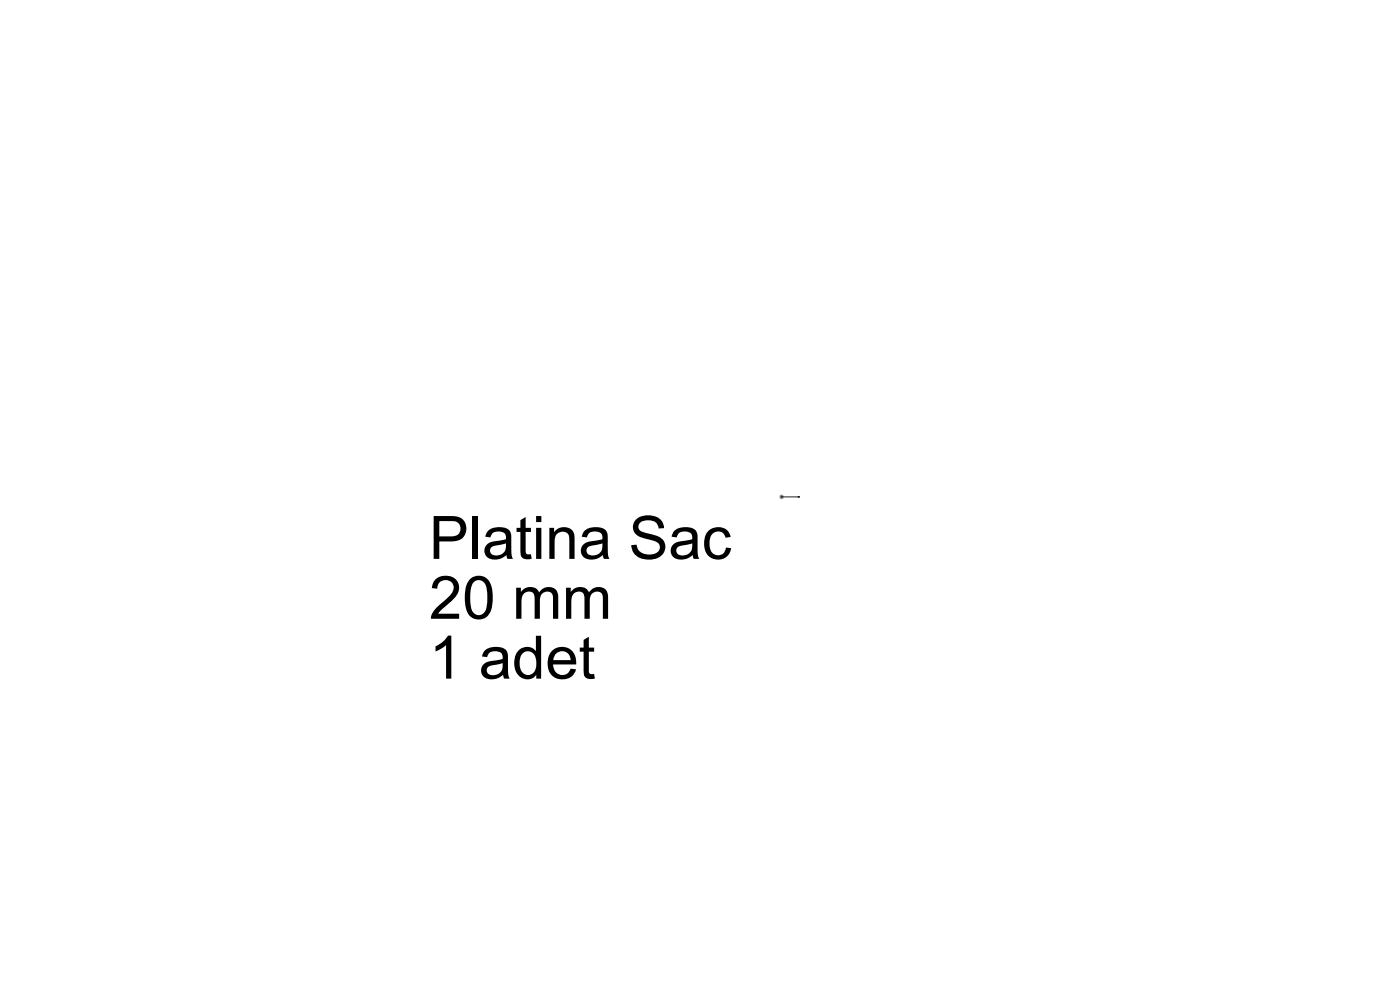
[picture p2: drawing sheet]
<svg xmlns="http://www.w3.org/2000/svg" width="297mm" height="210mm" viewBox="0 0 297 210" stroke-linecap="round" stroke-linejoin="round" font-family="sans-serif">
<defs><g id="words">
<g font-size="12.7">
<text x="91" y="118.6">Platina Sac</text>
<text x="91" y="131.3">20 mm</text>
<text x="91" y="144">1 adet</text>
</g>
</g></defs>
<path d="M165.7 105.4h.2zM165.8 105.4h.1M165.8 105.4h3.9M169.7 105.4h-.4h.4" fill="none" stroke="#00f" stroke-width=".21"/>
<path d="M165.3 105.4h1M165.5 105l.7 .8M165.8 104.9v1M166.2 105l-.7 .8" fill="none" stroke="#808080" stroke-width=".21"/>
<path d="M169.3 105.4h.4zM165.7 105.4h.2z" fill="#00f"/>
<use href="#words"/>
</svg>
